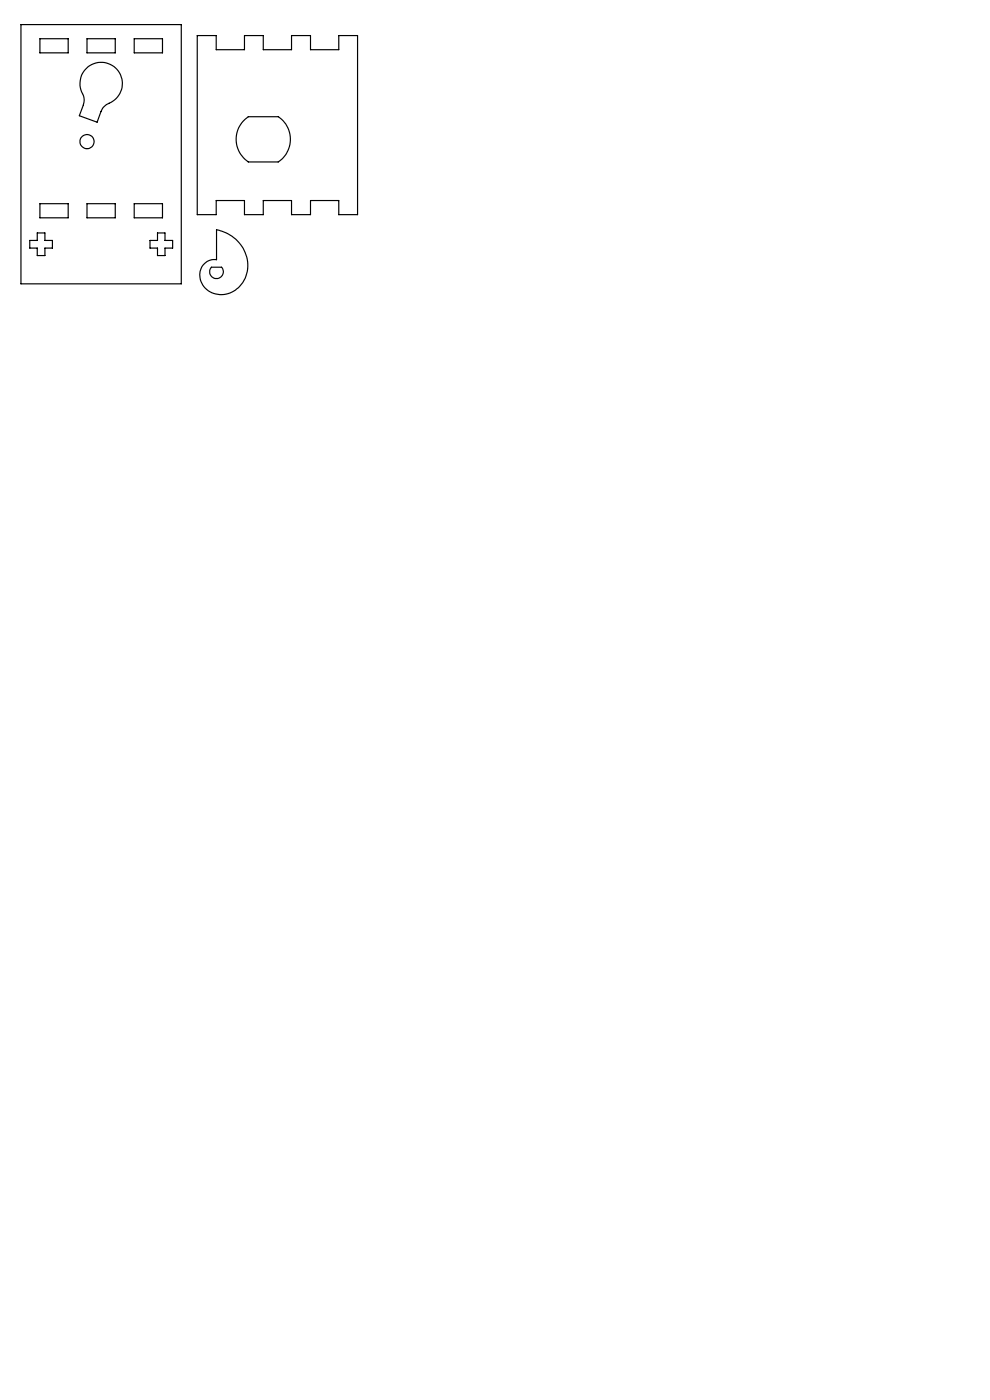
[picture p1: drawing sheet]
<svg xmlns="http://www.w3.org/2000/svg" width="210mm" height="297mm" viewBox="0 0 210 297" stroke-linecap="round" stroke-linejoin="round" font-family="sans-serif">
<g fill="none" stroke="#000" stroke-width=".25">
<path d="M4.4 5.2h34.1v55h-34.1zM8.5 8.2h6v3h-6zM18.5 8.2h5.9v3h-5.9zM18.7 14.1a4.6 4.6 0 0 1 6.8 1.7 4.6 4.6 0 0 1-2.9 6.4l-.9 .9-1.1 2.8-3.8-1.4 .9-2.2a3.1 3.1 0 0 0-.4-2.9 4.6 4.6 0 0 1 1.4-5.3zM28.5 8.2h6v3h-6zM41.8 7.5h4.1v3h6v-3h3.9v3h6v-3h4.1v3h6v-3h3.9v38h-3.9v-3h-6v3h-4.1v-3h-6v3h-3.9v-3h-6v3h-4.1zM51.6 25.6l1.1-.8h6.4a5.8 5.8 0 0 1-.1 9.6h-6.3a5.7 5.7 0 0 1-1.1-8.8zM6.3 51h1.6v-1.6h1.6v1.6h1.6v1.6h-1.6v1.6h-1.6v-1.6h-1.6zM8.5 43.2h6v3h-6zM18.5 43.2h5.9v3h-5.9zM28.5 43.2h6v3h-6zM31.8 51h1.6v-1.6h1.6v1.6h1.6v1.6h-1.6v1.6h-1.6v-1.6h-1.6z"/>
<path d="M44.8 56.7h2.2a1.44 1.44 0 0 1-.1 2 1.44 1.44 0 0 1-2 0 1.44 1.44 0 0 1-.1-2zM45.9 48.8a7.7 7.7 0 0 1 6.1 10.3 5.3 5.3 0 0 1-8.5 2 3.5 3.5 0 0 1-1.1-3.5 3.5 3.5 0 0 1 2.8-2.5h.7z"/>
<circle cx="18.5" cy="30" r="1.51"/>
</g>
</svg>
